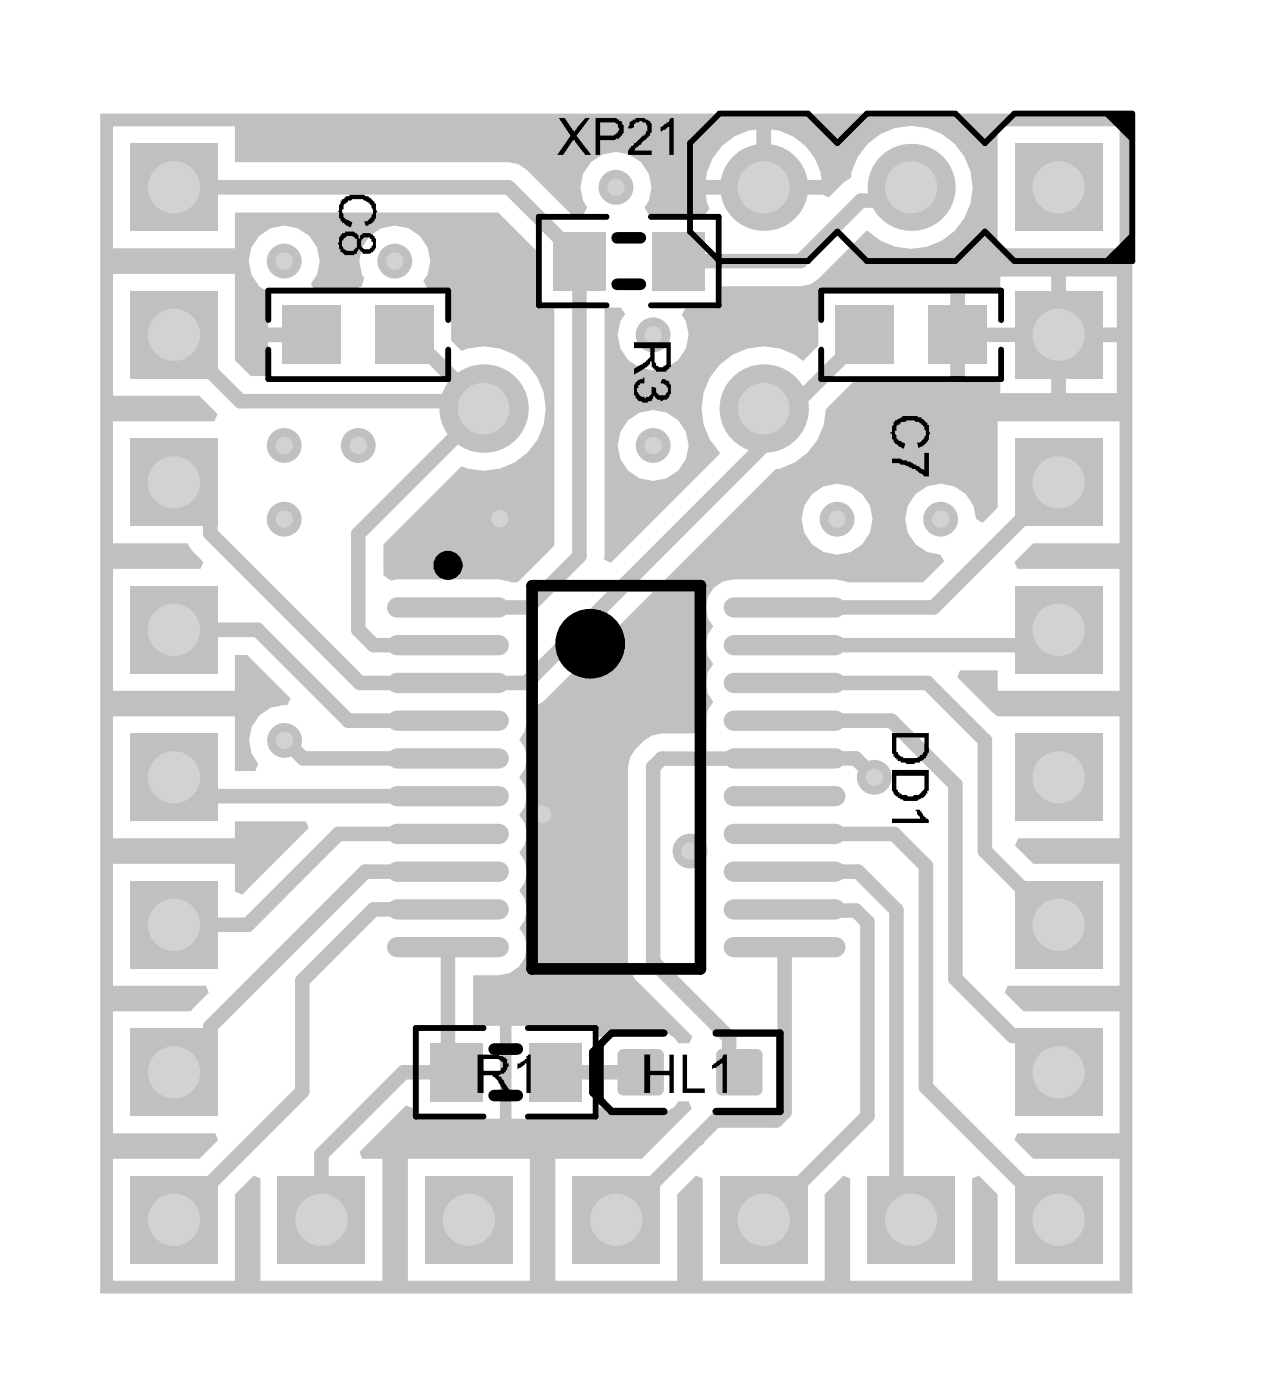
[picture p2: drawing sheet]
<svg xmlns="http://www.w3.org/2000/svg" width="73mm" height="80mm" viewBox="0 0 73 80" stroke-linecap="round" stroke-linejoin="round" font-family="sans-serif">
<path d="M5.7 6.5h59.1v67.5h-59.1zM44.1 7.4v2.9h2.9a3.2 3.2 0 0 0-2.9-2.9zM41.3 8.3l-.5 .7-.4 .8v.5h2.9v-2.9l-.5 .1-.8 .3zM6.5 7.2v7h6.9v-2h15.1l2.1 2.1v3.3h1.1v13.6l-2.1 2.1h-.4l-.7-.2h-5.8l-.3 .1-.5-.3v-1.8l4.5-4.4a3.5 3.5 0 0 0 4.8-3.3 3.5 3.5 0 0 0-4.8-3.3l-.6-.6v-3h-1.4l-.2-.4a2.01 2.01 0 0 0-1.5-3.2 2.01 2.01 0 0 0-1.9 3l-.1 .5-.6 .2h-2.1l-.2-.4a2.02 2.02 0 0 0-.4-2.9 2.02 2.02 0 0 0-2.9 .6 2.02 2.02 0 0 0 .8 2.8v2h2.5v.9h-2.5v1.9h-1l-.9-.9v-4.9h-6.9v6.9h4.9l1 1.1-.1 .4h-5.8v7h4.2l.3 .4 .6 .6-.1 .4h-5v7h6.9v-2h.7l2.5 2.5-.2 .4a1.99 1.99 0 0 0-1.9 1 1.99 1.99 0 0 0 .3 2.3l-.2 .4h-1.2v-3.1h-6.9v6.9h6.9v-.9h4.1l.2 .4-3.8 3.8-.5-.2v-1.6h-6.9v7h5.3l.1 .4-1 1h-4.4v7h5.8l.2 .4-1.1 1.1h-4.9v7h6.9v-5l1.1-1.1 .4 .2v5.9h7v-7h-1.2l-.1-.4 2.6-2.7 .4 .2v.6h5v-5.3h-1.5v-2.9h1.4a1.6 1.6 0 0 0 1.5-1 1.6 1.6 0 0 0-.3-1.7 1.57 1.57 0 0 0 0-2.2 1.57 1.57 0 0 0 0-2.1 1.57 1.57 0 0 0 0-2.2 1.57 1.57 0 0 0 0-2.1 1.57 1.57 0 0 0 0-2.2 1.43 1.43 0 0 0 .4-1.4l.3-.4 .3-.1 .4-.3 13.3-13.3a3.5 3.5 0 0 0 2.8-3.4l1.6-1.6h3.3l.4-.1h1.8v-5.1h-1.8l-.4-.1h-5.3v3.3l-.9 .8a3.6 3.6 0 0 0-4.9 .4 3.6 3.6 0 0 0 .2 5l-6.3 6.2-.4-.2 .1-14.4h.9l.3 .4a2.01 2.01 0 0 0 .2 2.6 2.01 2.01 0 0 0 2.7 .1 2.01 2.01 0 0 0 .3-2.7l.2-.4h2.1v-1.2h4.5l.5-.1 .5-.3 2.8-2.8a3.5 3.5 0 0 0 5.3-.4 3.5 3.5 0 0 0-1.3-5.2 3.5 3.5 0 0 0-4.9 2.2v.4l-.5 .3-.8 .8-.3-.2h-6.7l.2 .8-.3 .4h-3.2l-.2-.4a2.01 2.01 0 0 0-1.7-3.2 2.01 2.01 0 0 0-1.6 3.2l-.2 .4h-.7l-2.6-2.6-.5-.3-.5-.1h-15.7v-2.1zM57.1 7.2v7h6.9v-7zM55.2 16.6v5.1h2v.8h2.9v-6.7h-2.9v.8zM61 15.8v2.9h2.9v-2.9zM61 19.6v2.9h2.9v-2.9zM35.3 25.5a2.05 2.05 0 0 0 4.1 0 2.05 2.05 0 0 0-4.1 0zM40.8 33.6a1.59 1.59 0 0 0 0 2.2 1.57 1.57 0 0 0 0 2.2 1.57 1.57 0 0 0 0 2.1l-.3 .5-.1 .6v.3l-.3 .5h-2.3a2.3 2.3 0 0 0-1.9 1.9v11.1l.1 .6 .3 .4 3.3 3.3-.2 .4h-.6l-.2-.3-.4-.3-.6-.1h-2l-.5 .1-.4 .3-.5-.1v-.6h-4.9v5.3h4.9v-.6l.5-.2 .4 .4 .5 .1h2l.6-.1 .4-.3 .2-.3h.6l.2 .4-2.9 2.9h-4.9v7h6.9v-5l1.1-1.1 .4 .2v5.9h7v-5l1-1.1 .4 .2v5.9h7v-5.9l.4-.2 1.1 1.1v5h6.9v-7h-4.9l-1.1-1.1 .2-.4h5.8v-7h-5.4l-1.1-1 .1-.4h6.4v-7h-4.9l-1-1 .1-.5h5.8v-6.9h-6.9l-2.4-2.3 .2-.4h2.2v1.2h6.9v-7h-5.8l-.2-.4 1.1-1h4.9v-7h-6.9v4.9l-.9 .9-.4-.2a2.03 2.03 0 0 0-2-2 2.03 2.03 0 0 0-2 2 2.03 2.03 0 0 0 2 2l.2 .4-1.2 1.2h-4.3l-.7-.2h-5.8l-.6 .2zM45.8 29.7a2.05 2.05 0 0 0 4.1 0 2.05 2.05 0 0 0-4.1 0zM23.3 66.3v7h7v-7z" fill="#c0c0c0"/>
<path d="M22.9 19.4l.9 1h.9M20.5 36l.9 .9M25.6 34.7h4.6M27.2 22.9l.5 .5M16.3 42.4l1 1M25.6 60.9l.5 .4M37.3 67.7l-2.1 2.1" fill="none" stroke="#c0c0c0" stroke-width=".83"/>
<circle cx="37.3" cy="67.7" r=".41" fill="#c0c0c0"/>
<path d="M37.8 43.4l-.4 .5" fill="none" stroke="#c0c0c0" stroke-width=".83"/>
<circle cx="39.9" cy="65.2" r=".41" fill="#c0c0c0"/>
<g fill="none" stroke="#c0c0c0" stroke-width=".83">
<path d="M10 10.7h19.1l4 4.1v17l-2.9 2.9M10 19.2l3.7 3.7h13.5l-2.5-2.5M49.5 19.2l-3.5 3.4h-1.5l-.8 .8v2.1l-13.6 13.6h-9.5l-8.6-8.6v-.8l-2-2.1M52.1 10.7l-.7 .8h-2.2l-3.4 3.4h-7M54.8 19.2h5.7M10 36h4.7l5.2 5.2h5.7M21.4 36.9h4.2M27.7 23.4l-7.2 7.1v5.5M44.9 39.1h8.1l3.3 3.3v6.3l4.2 4.2M60.5 36l-.8 .9h-14.8M60.5 27.6l-7.1 7.1h-8.5M10 44.5l1 1h14.6"/>
<path d="M17.3 43.4h8.3M25.6 52h-4.2l-4.1 4.1v6.3l-7.3 7.4M25.6 54.2v6.7M25.6 49.9h-4.7l-8.9 8.8v.6l-2 2M25.6 47.7h-6.2l-5.2 5.2h-4.2M37.4 43.9v11.1l4.3 4.4v1.4l.6 .5M37.8 43.4h11.1l1.1 1.1M44.9 54.2v9.4l-.5 .5h-3.5l-3.6 3.6M44.9 52v.1h4l.7 .6v11.1l-5.9 6M44.9 49.9h4.2l2.2 2.2v16.8l.8 .9M44.9 47.7h6.2l1.9 1.8v12.7l7.5 7.6M44.9 41.2h6.1l3.6 3.7v11.1l3.3 3.3h.6l2 2"/>
<path d="M50 44.5h.1M26.1 61.3h-3l-4.7 4.7v3.8M31.7 61.3h4.9"/>
</g>
<circle cx="16.3" cy="42.4" r="1" fill="#c0c0c0"/>
<circle cx="16.3" cy="42.4" r=".5" fill="#d2d2d2"/>
<circle cx="31" cy="46.6" r="1" fill="#c0c0c0"/>
<circle cx="31" cy="46.6" r=".5" fill="#d2d2d2"/>
<circle cx="28.6" cy="29.7" r="1" fill="#c0c0c0"/>
<circle cx="28.6" cy="29.7" r=".5" fill="#d2d2d2"/>
<circle cx="16.3" cy="29.7" r="1" fill="#c0c0c0"/>
<circle cx="16.3" cy="29.7" r=".5" fill="#d2d2d2"/>
<circle cx="39.5" cy="48.7" r="1" fill="#c0c0c0"/>
<circle cx="39.5" cy="48.7" r=".5" fill="#d2d2d2"/>
<circle cx="53.8" cy="29.7" r="1" fill="#c0c0c0"/>
<circle cx="53.8" cy="29.7" r=".5" fill="#d2d2d2"/>
<circle cx="47.9" cy="29.7" r="1" fill="#c0c0c0"/>
<circle cx="47.9" cy="29.7" r=".5" fill="#d2d2d2"/>
<circle cx="37.4" cy="25.5" r="1" fill="#c0c0c0"/>
<circle cx="37.4" cy="25.5" r=".5" fill="#d2d2d2"/>
<circle cx="35.2" cy="10.7" r="1" fill="#c0c0c0"/>
<circle cx="35.2" cy="10.7" r=".5" fill="#d2d2d2"/>
<circle cx="16.3" cy="14.9" r="1" fill="#c0c0c0"/>
<circle cx="16.3" cy="14.9" r=".5" fill="#d2d2d2"/>
<circle cx="22.6" cy="14.9" r="1" fill="#c0c0c0"/>
<circle cx="22.6" cy="14.9" r=".5" fill="#d2d2d2"/>
<circle cx="37.4" cy="19.2" r="1" fill="#c0c0c0"/>
<circle cx="37.4" cy="19.2" r=".5" fill="#d2d2d2"/>
<circle cx="16.3" cy="25.5" r="1" fill="#c0c0c0"/>
<circle cx="16.3" cy="25.5" r=".5" fill="#d2d2d2"/>
<circle cx="20.5" cy="25.5" r="1" fill="#c0c0c0"/>
<circle cx="20.5" cy="25.5" r=".5" fill="#d2d2d2"/>
<circle cx="50" cy="44.5" r="1" fill="#c0c0c0"/>
<circle cx="50" cy="44.5" r=".5" fill="#d2d2d2"/>
<path d="M32.8 67.3h4.9v5h-4.9z" fill-rule="evenodd" fill="#c0c0c0"/>
<circle cx="35.2" cy="69.8" r="1.5" fill="#d2d2d2"/>
<path d="M7.5 58.8h4.9v5h-4.9z" fill-rule="evenodd" fill="#c0c0c0"/>
<circle cx="9.9" cy="61.3" r="1.5" fill="#d2d2d2"/>
<path d="M7.5 25.1h4.9v5h-4.9z" fill-rule="evenodd" fill="#c0c0c0"/>
<circle cx="9.9" cy="27.6" r="1.5" fill="#d2d2d2"/>
<path d="M58.1 58.8h4.9v5h-4.9z" fill-rule="evenodd" fill="#c0c0c0"/>
<circle cx="60.5" cy="61.3" r="1.5" fill="#d2d2d2"/>
<path d="M58.1 25.1h4.9v5h-4.9z" fill-rule="evenodd" fill="#c0c0c0"/>
<circle cx="60.5" cy="27.6" r="1.5" fill="#d2d2d2"/>
<path d="M7.5 50.4h4.9v5h-4.9z" fill-rule="evenodd" fill="#c0c0c0"/>
<circle cx="9.9" cy="52.9" r="1.5" fill="#d2d2d2"/>
<path d="M7.5 67.3h4.9v5h-4.9z" fill-rule="evenodd" fill="#c0c0c0"/>
<circle cx="9.9" cy="69.8" r="1.5" fill="#d2d2d2"/>
<path d="M7.5 42h4.9v5h-4.9z" fill-rule="evenodd" fill="#c0c0c0"/>
<circle cx="9.9" cy="44.5" r="1.5" fill="#d2d2d2"/>
<path d="M7.5 33.5h4.9v5h-4.9z" fill-rule="evenodd" fill="#c0c0c0"/>
<circle cx="9.9" cy="36" r="1.5" fill="#d2d2d2"/>
<path d="M7.5 8.2h4.9v5h-4.9z" fill-rule="evenodd" fill="#c0c0c0"/>
<circle cx="9.9" cy="10.7" r="1.5" fill="#d2d2d2"/>
<path d="M15.9 67.3h5v5h-5z" fill-rule="evenodd" fill="#c0c0c0"/>
<circle cx="18.4" cy="69.8" r="1.5" fill="#d2d2d2"/>
<path d="M24.3 67.3h5v5h-5z" fill-rule="evenodd" fill="#c0c0c0"/>
<circle cx="26.8" cy="69.8" r="1.5" fill="#d2d2d2"/>
<path d="M49.6 67.3h5v5h-5z" fill-rule="evenodd" fill="#c0c0c0"/>
<circle cx="52.1" cy="69.8" r="1.5" fill="#d2d2d2"/>
<path d="M58.1 50.4h4.9v5h-4.9z" fill-rule="evenodd" fill="#c0c0c0"/>
<circle cx="60.5" cy="52.9" r="1.5" fill="#d2d2d2"/>
<path d="M58.1 67.3h4.9v5h-4.9z" fill-rule="evenodd" fill="#c0c0c0"/>
<circle cx="60.5" cy="69.8" r="1.5" fill="#d2d2d2"/>
<path d="M58.1 42h4.9v5h-4.9z" fill-rule="evenodd" fill="#c0c0c0"/>
<circle cx="60.5" cy="44.5" r="1.5" fill="#d2d2d2"/>
<path d="M58.1 33.5h4.9v5h-4.9z" fill-rule="evenodd" fill="#c0c0c0"/>
<circle cx="60.5" cy="36" r="1.5" fill="#d2d2d2"/>
<circle cx="52.1" cy="10.7" r="2.49" fill="#c0c0c0"/>
<circle cx="52.1" cy="10.7" r="1.5" fill="#d2d2d2"/>
<path d="M58.1 8.2h4.9v5h-4.9z" fill-rule="evenodd" fill="#c0c0c0"/>
<circle cx="60.5" cy="10.7" r="1.5" fill="#d2d2d2"/>
<path d="M7.5 16.7h4.9v4.9h-4.9z" fill-rule="evenodd" fill="#c0c0c0"/>
<circle cx="9.9" cy="19.2" r="1.5" fill="#d2d2d2"/>
<circle cx="27.7" cy="23.4" r="2.53" fill="#c0c0c0"/>
<circle cx="27.7" cy="23.4" r="1.48" fill="#d2d2d2"/>
<path d="M58.1 16.7h4.9v4.9h-4.9z" fill-rule="evenodd" fill="#c0c0c0"/>
<circle cx="60.5" cy="19.2" r="1.5" fill="#d2d2d2"/>
<path d="M41.2 67.3h5v5h-5z" fill-rule="evenodd" fill="#c0c0c0"/>
<circle cx="43.7" cy="69.8" r="1.5" fill="#d2d2d2"/>
<circle cx="43.7" cy="10.7" r="2.49" fill="#c0c0c0"/>
<circle cx="43.7" cy="10.7" r="1.5" fill="#d2d2d2"/>
<circle cx="43.7" cy="23.4" r="2.53" fill="#c0c0c0"/>
<circle cx="43.7" cy="23.4" r="1.48" fill="#d2d2d2"/>
<g fill="#c0c0c0">
<path d="M35.6 60h2l.4 .3v2l-.4 .4h-2l-.3-.4v-2z" fill-rule="evenodd"/>
<path d="M41.3 60h2l.3 .3v2l-.3 .4h-2l-.3-.4v-2z" fill-rule="evenodd"/>
<path d="M47.8 17.5h3.3v3.3h-3.3z" fill-rule="evenodd"/>
<path d="M53.1 17.5h3.3v3.3h-3.3z" fill-rule="evenodd"/>
<path d="M30.3 59.7h2.9v3.3h-2.9z" fill-rule="evenodd"/>
<path d="M24.6 59.7h3v3.3h-3z" fill-rule="evenodd"/>
</g>
<g fill="#c0c0c0">
<path d="M35.6 62.3v.4zM35.3 62.3h.3v.4l-.2-.2z"/>
<path d="M37.6 62.3h.4zM37.6 62.3h.4l-.2 .3-.2 .1z"/>
<path d="M37.6 60v.3zM37.6 60l.3 .2 .1 .1h-.4z"/>
<path d="M35.3 60.3h.3zM35.5 60.1l.1-.1v.3h-.3z"/>
<path d="M41.3 62.3v.4zM41 62.3h.3v.4l-.2-.1z"/>
<path d="M43.3 62.3h.3zM43.3 62.3h.3l-.2 .3-.1 .1z"/>
<path d="M43.3 60v.3zM43.3 60l.3 .2v.1h-.3z"/>
<path d="M41 60.3h.3zM41.1 60.1l.2-.1v.3h-.3z"/>
</g>
<path d="M22.7 39.1h5.8M22.7 34.7h5.8M22.7 54.2h5.8M22.7 49.9h5.8M22.7 47.7h5.8M22.7 45.5h5.8M22.7 43.4h5.8M22.7 41.2h5.8" fill="none" stroke="#c0c0c0" stroke-width="1.2"/>
<g fill="#c0c0c0">
<path d="M31.6 13.3h3v3.3h-3z" fill-rule="evenodd"/>
<path d="M37.3 13.3h3v3.3h-3z" fill-rule="evenodd"/>
</g>
<path d="M22.7 36.9h5.8M22.7 52h5.8" fill="none" stroke="#c0c0c0" stroke-width="1.2"/>
<g fill="#c0c0c0">
<path d="M21.5 17.5h3.3v3.3h-3.3z" fill-rule="evenodd"/>
<path d="M16.2 17.5h3.3v3.3h-3.3z" fill-rule="evenodd"/>
</g>
<path d="M42 39.1h5.8M42 34.7h5.8M42 36.9h5.8M42 54.2h5.8M42 49.9h5.8M42 47.7h5.8M42 45.5h5.8M42 43.4h5.8M42 41.2h5.8M42 52h5.8" fill="none" stroke="#c0c0c0" stroke-width="1.2"/>
<g fill="#000">
<path d="M19.6 11.4a1.61 1.61 0 0 1 1.5-.2v.1a.58 .58 0 0 1 .4 .6l.1 .3h-.1l-.1 .5-.2 .1h-.1v.1h-.2l-.1-.2a.6 .6 0 0 0 .4-.9 1.03 1.03 0 0 0-1.6-.1v.3a.77 .77 0 0 0 .4 .7h.2l-.1 .3-.4-.2a.85 .85 0 0 1-.3-1zM32 6.8h.3l.5 .7 .2-.1 .5-.6h.2l-.7 1 .8 1.1h-.3l-.6-.9-.2 .1-.5 .8h-.3l.7-1.1zM36.2 6.8h.5a.58 .58 0 0 1 .6 .4l-.1 .6-.5 .5-.4 .1v.2h1v.3h-1.4l.1-.5 .8-.6 .1-.3h.1a.46 .46 0 0 0-.4-.6l-.3 .2-.1 .2h-.3l.1-.3zM37.8 7.3l.3-.2 .3-.3h.1v2.1h-.2v-1.7v.1l-.4 .2h-.1zM63.1 6.5h1.7v1.7zM64.8 13.2v1.7h-1.7zM36.3 21.9l.5-.3v.3h-.2l-.1 .2a.33 .33 0 0 0 .1 .5l.2 .1v.1l.1-.1a.34 .34 0 0 0 .4-.2 .34 .34 0 0 0 0-.3v-.1l.2 .1a.35 .35 0 0 0 .3 .4 .35 .35 0 0 0 .4-.4 .35 .35 0 0 0-.4-.3l.1-.2a.57 .57 0 0 1 .5 .3 .57 .57 0 0 1-.1 .6l-.2 .3h-.2h-.3l-.2-.3a.56 .56 0 0 1-.4 .4 .56 .56 0 0 1-.6-.2l-.1-.2v-.6zM51 26.2h.1a2.58 2.58 0 0 1 1.4 .5l.4 .2v-1h.2v1.4a.97 .97 0 0 1-.7-.5l-1-.3h-.4zM51.1 24.1l.1-.1a1.61 1.61 0 0 1 1.5-.1v.1a.58 .58 0 0 1 .4 .6 .76 .76 0 0 1-.3 .9l-.3 .1-.1-.3a.6 .6 0 0 0 .5-.8 1.03 1.03 0 0 0-1.6-.1v.2h-.1a.77 .77 0 0 0 .4 .7l.2 .1-.1 .2-.3-.1a.85 .85 0 0 1-.4-1zM51 46.8h1.7l-.3-.2v-.2v-.1h.2l.2 .4 .3 .2v.2h-2.1zM29.6 60.8h.2v-.1l.3-.1 .1-.3h.2v2.2h-.3v-1.7l-.5 .4zM36.8 60.3h.4v1h1.1v-1h.2v2.2h-.2v-1h-1.1v1h-.4z"/>
<path d="M39 60.3h.3v2h1v.2h-1.3zM40.8 60.8l.3-.1 .3-.4h.2v2.2h-.3v-1.7l-.6 .4v-.3z"/>
<path d="M20.8 13.6a.38 .38 0 0 0-.1 .5 .38 .38 0 0 0 .5 .2l.1-.3v-.2h-.1v-.2zM19.8 13.5v.1a.42 .42 0 0 0 0 .7 .42 .42 0 0 0 .6-.4v-.1a.35 .35 0 0 0-.5-.3zM19.6 13.3l.2-.1a.63 .63 0 0 1 .8 .5v-.2a.57 .57 0 0 1 .7-.1 .57 .57 0 0 1 .2 .7 .54 .54 0 0 1-.4 .4 .54 .54 0 0 1-.5-.2h-.1a.47 .47 0 0 1-.7 .3 .73 .73 0 0 1-.3-1.1z"/>
<path d="M34.3 7v.8h.8l.1-.1a.43 .43 0 0 0 .1-.6l-.1-.1zM34.1 6.8h.8a.66 .66 0 0 1 .7 .3 .66 .66 0 0 1-.1 .7l-.3 .2h-.9v.9h-.2z"/>
<path d="M37.4 19.9v.7a.42 .42 0 0 0 .5 .4 .34 .34 0 0 0 .2-.5v-.6zM36.3 19.6h2.1v1a.38 .38 0 0 1-.2 .5 .43 .43 0 0 1-.6 .2l-.3-.3v-.3h-.1v.1l-.2 .2-.7 .4v-.3l.5-.3 .4-.4v-.5h-.9z"/>
<path d="M51.3 42.2v.5a.66 .66 0 0 0 .9 .7h.2l.1-.1a.45 .45 0 0 0 .4-.5v-.6zM51 41.9h2.1v1a1.08 1.08 0 0 1-1 .8h-.1a1.09 1.09 0 0 1-.9-.5l-.1-.1z"/>
<path d="M51.3 44.4v.7l.1 .2 .5 .3h.3l.1-.1a.59 .59 0 0 0 .6-.7v-.4zM51 44h2.1v1a.92 .92 0 0 1-1.2 .8 .88 .88 0 0 1-.9-1z"/>
<path d="M27.7 60.6v.7h.5a.39 .39 0 0 0 .5-.1 .39 .39 0 0 0 .1-.5l-.3-.1zM27.3 60.3h1.2l.1 .1a.34 .34 0 0 1 .4 .4h.1v.2l-.2 .3-.4 .2 .2 .1 .6 .9h-.5l-.3-.6a.58 .58 0 0 0-.5-.4h-.3v1h-.4z"/>
</g>
<path d="M15.3 18.3v-1.7h10.3v1.7M15.3 20v1.7h10.3v-1.7M34.7 12.4h-3.9v5.1h3.9M37.2 12.4h3.9v5.1h-3.9M41.1 6.5h5.1l1.7 1.7 1.7-1.7h5l1.7 1.7 1.7-1.7h6.8v8.4h-6.8l-1.7-1.7-1.7 1.7h-5l-1.7-1.7-1.7 1.7h-5.1l-1.6-1.7v-5zM47 18.3v-1.7h10.3v1.7M47 20v1.7h10.3v-1.7M27.7 58.8h-3.9v5.1h3.9M30.2 58.8h3.9v5.1h-3.9" fill="none" stroke="#000" stroke-width=".33"/>
<path d="M35.3 13.6h1.3M35.3 16.3h1.3M30.4 33.5h9.7v21.9h-9.7zM28.3 62.7h1.3M28.3 60h1.3" fill="none" stroke="#000" stroke-width=".66"/>
<path d="M34.3 59.8v3.1M38 59.1h-3l-1.1 1.1v2.3l1.1 1.1h3M41 59.1h3.6v4.5h-3.6" fill="none" stroke="#000" stroke-width=".42"/>
<circle cx="25.6" cy="32.3" r=".42" fill="none" stroke="#000" stroke-width=".83"/>
<circle cx="33.8" cy="36.8" r="1" fill="none" stroke="#000" stroke-width="2"/>
</svg>
